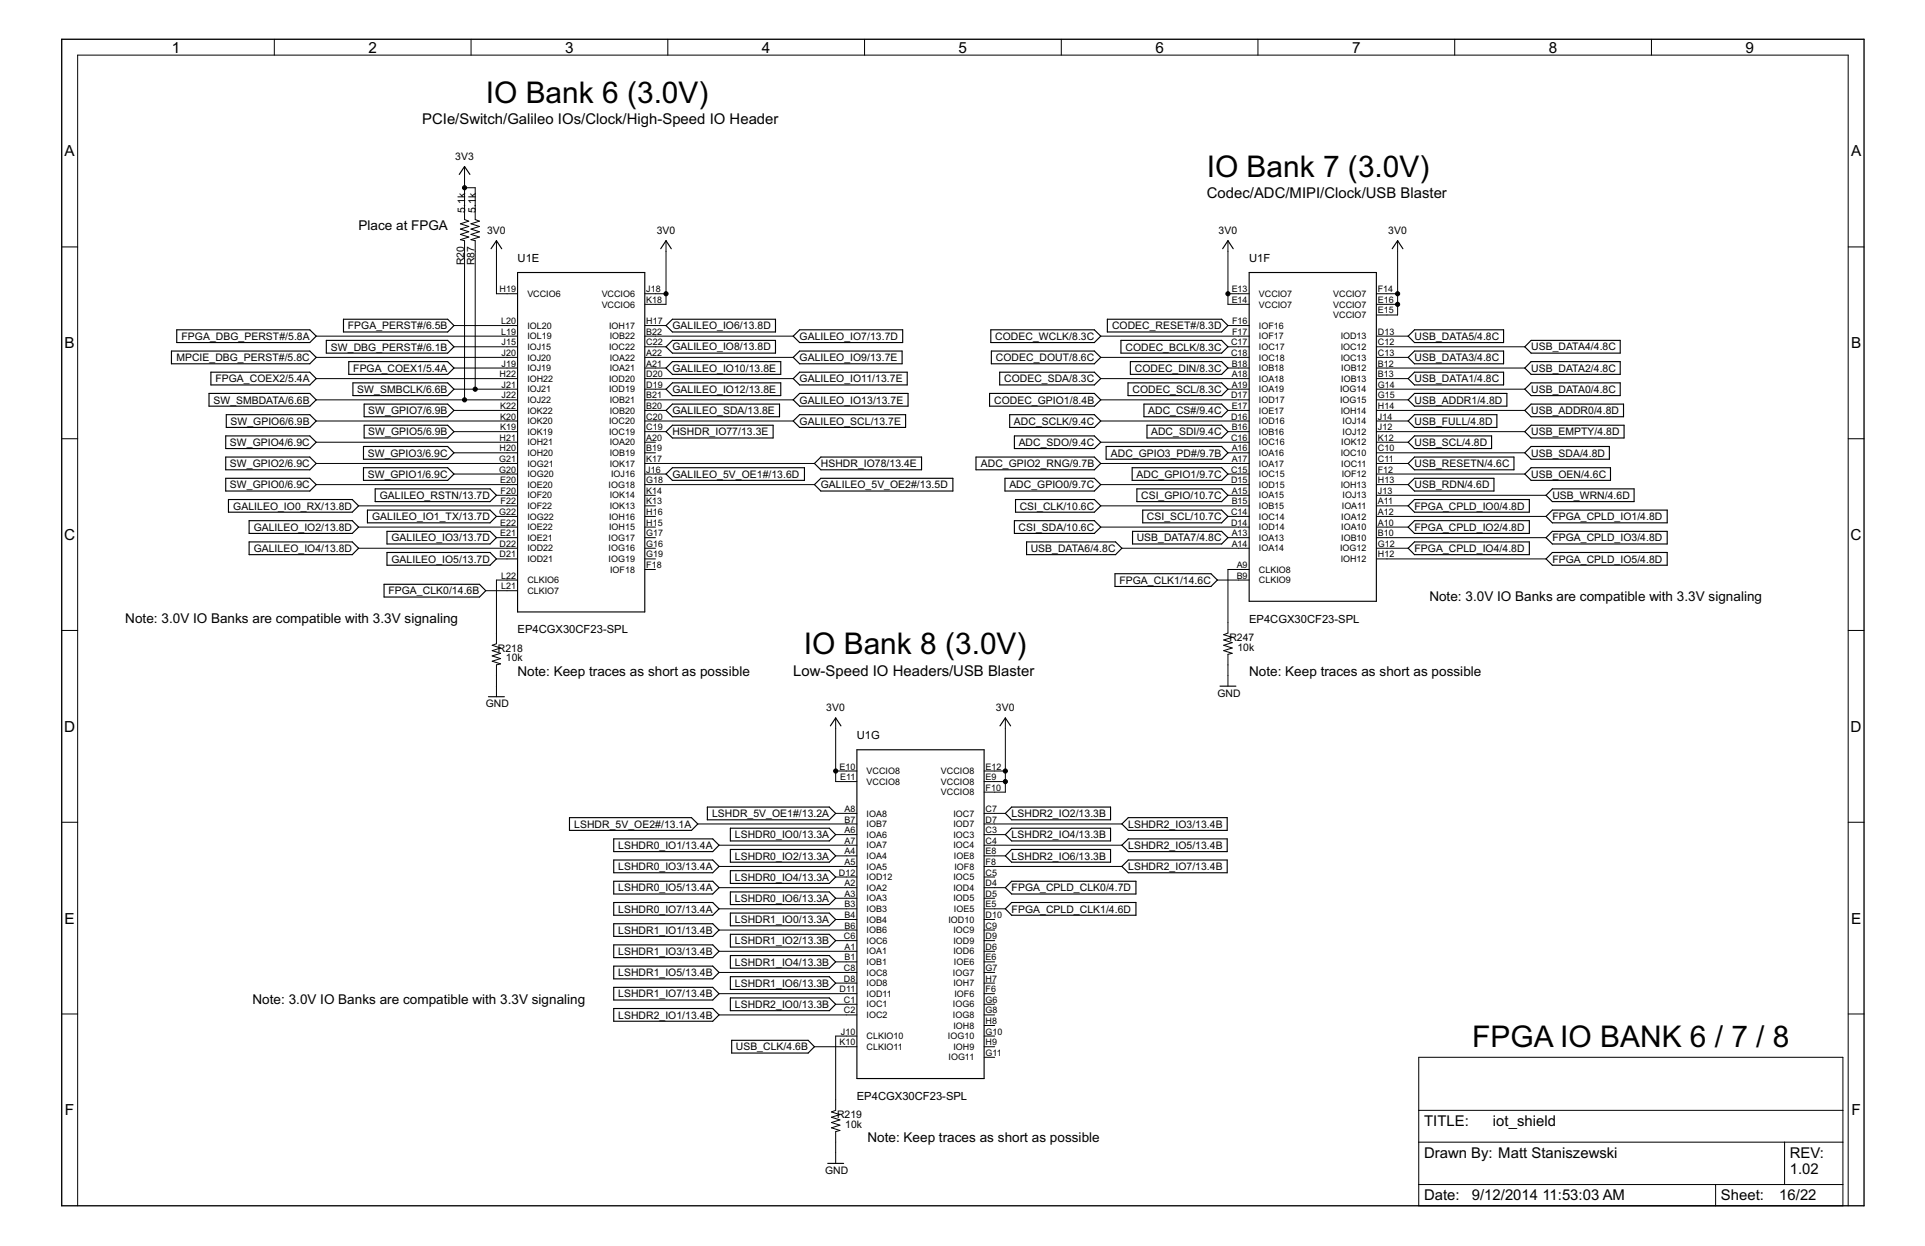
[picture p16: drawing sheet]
<svg xmlns="http://www.w3.org/2000/svg" width="432mm" height="279mm" viewBox="0 0 432 279" stroke-linecap="round" stroke-linejoin="round" font-family="sans-serif">
<defs><g id="words">
<g font-size="7.5">
<text x="109" y="23.1">IO Bank 6 (3.0V)</text>
<text x="270.7" y="39.7">IO Bank 7 (3.0V)</text>
<text x="180.3" y="146.7">IO Bank 8 (3.0V)</text>
<text x="330.2" y="234.7">FPGA IO BANK 6 / 7 / 8</text>
</g>
<g font-size="3.8">
<text x="38.5" y="11.8">1</text>
<text x="82.7" y="11.8">2</text>
<text x="126.8" y="11.8">3</text>
<text x="170.9" y="11.8">4</text>
<text x="215" y="11.8">5</text>
<text x="259.2" y="11.8">6</text>
<text x="303.3" y="11.8">7</text>
<text x="347.4" y="11.8">8</text>
<text x="391.5" y="11.8">9</text>
<text x="14.5" y="35.1">A</text>
<text x="415.2" y="35.1">A</text>
<text x="14.5" y="78.1">B</text>
<text x="415.2" y="78.1">B</text>
<text x="14.4" y="121.1">C</text>
<text x="415.1" y="121.1">C</text>
<text x="14.4" y="164.1">D</text>
<text x="415.1" y="164.1">D</text>
<text x="14.5" y="207.1">E</text>
<text x="415.2" y="207.1">E</text>
<text x="14.6" y="250.1">F</text>
<text x="415.3" y="250.1">F</text>
</g>
<g font-size="3.7">
<text x="94.7" y="27.8">PCIe/Switch/Galileo IOs/Clock/High-Speed IO Header</text>
<text x="270.7" y="44.5">Codec/ADC/MIPI/Clock/USB Blaster</text>
<text x="177.9" y="151.5">Low-Speed IO Headers/USB Blaster</text>
<text x="319.4" y="252.5">TITLE:</text>
<text x="334.9" y="252.5">iot_shield</text>
<text x="319.4" y="259.7">Drawn By: Matt Staniszewski</text>
<text x="401.5" y="259.7">REV:</text>
<text x="401.5" y="263.2">1.02</text>
<text x="319.4" y="269.2">Date:</text>
<text x="330.1" y="269.2">9/12/2014</text>
<text x="346" y="269.2">11:53:03 AM</text>
<text x="386" y="269.2">Sheet:</text>
<text x="399.1" y="269.2">16/22</text>
</g>
<g font-size="3.4">
<text x="80.4" y="51.6">Place at FPGA</text>
<text x="320.6" y="134.8">Note: 3.0V IO Banks are compatible with 3.3V signaling</text>
<text x="28.1" y="139.6">Note: 3.0V IO Banks are compatible with 3.3V signaling</text>
<text x="116.1" y="151.5">Note: Keep traces as short as possible</text>
<text x="280.2" y="151.5">Note: Keep traces as short as possible</text>
<text x="56.7" y="225.2">Note: 3.0V IO Banks are compatible with 3.3V signaling</text>
<text x="194.6" y="256.1">Note: Keep traces as short as possible</text>
</g>
<g font-size="2.8">
<text x="116.1" y="58.7">U1E</text>
<text x="280.2" y="58.7">U1F</text>
<text x="116.1" y="142">EP4CGX30CF23-SPL</text>
<text x="280.2" y="139.6">EP4CGX30CF23-SPL</text>
<text x="192.2" y="165.7">U1G</text>
<text x="192.2" y="246.6">EP4CGX30CF23-SPL</text>
</g>
<g font-size="2.6">
<text x="102.1" y="35.8">3V3</text>
<text x="104.3" y="47.7" transform="rotate(-90 104.3 47.7)">5.1k</text>
<text x="106.7" y="47.7" transform="rotate(-90 106.7 47.7)">5.1k</text>
<text x="109.3" y="52.5">3V0</text>
<text x="147.3" y="52.5">3V0</text>
<text x="273.3" y="52.5">3V0</text>
<text x="311.4" y="52.5">3V0</text>
<text x="104.1" y="59.5" transform="rotate(-90 104.1 59.5)">R20</text>
<text x="106.5" y="59.5" transform="rotate(-90 106.5 59.5)">R87</text>
<text x="40.7" y="76.2">FPGA_DBG_PERST#/5.8A</text>
<text x="78" y="73.8">FPGA_PERST#/6.5B</text>
<text x="150.8" y="73.8">GALILEO_IO6/13.8D</text>
<text x="179.4" y="76.2">GALILEO_IO7/13.7D</text>
<text x="223.3" y="76.2">CODEC_WCLK/8.3C</text>
<text x="249.4" y="73.8">CODEC_RESET#/8.3D</text>
<text x="317.3" y="76.2">USB_DATA5/4.8C</text>
<text x="39.6" y="81">MPCIE_DBG_PERST#/5.8C</text>
<text x="74.2" y="78.6">SW_DBG_PERST#/6.1B</text>
<text x="79.2" y="83.4">FPGA_COEX1/5.4A</text>
<text x="150.8" y="78.6">GALILEO_IO8/13.8D</text>
<text x="150.8" y="83.4">GALILEO_IO10/13.8E</text>
<text x="179.4" y="81">GALILEO_IO9/13.7E</text>
<text x="223.4" y="81">CODEC_DOUT/8.6C</text>
<text x="252.5" y="78.6">CODEC_BCLK/8.3C</text>
<text x="254.6" y="83.4">CODEC_DIN/8.3C</text>
<text x="317.3" y="81">USB_DATA3/4.8C</text>
<text x="343.5" y="78.6">USB_DATA4/4.8C</text>
<text x="343.5" y="83.4">USB_DATA2/4.8C</text>
<text x="48.3" y="85.7">FPGA_COEX2/5.4A</text>
<text x="80.2" y="88.1">SW_SMBCLK/6.6B</text>
<text x="150.8" y="88.1">GALILEO_IO12/13.8E</text>
<text x="179.4" y="85.7">GALILEO_IO11/13.7E</text>
<text x="225.2" y="85.7">CODEC_SDA/8.3C</text>
<text x="254" y="88.1">CODEC_SCL/8.3C</text>
<text x="317.3" y="85.7">USB_DATA1/4.8C</text>
<text x="343.5" y="88.1">USB_DATA0/4.8C</text>
<text x="47.9" y="90.5">SW_SMBDATA/6.6B</text>
<text x="51.7" y="95.2">SW_GPIO6/6.9B</text>
<text x="82.6" y="92.9">SW_GPIO7/6.9B</text>
<text x="150.8" y="92.9">GALILEO_SDA/13.8E</text>
<text x="179.4" y="90.5">GALILEO_IO13/13.7E</text>
<text x="179.4" y="95.2">GALILEO_SCL/13.7E</text>
<text x="223" y="90.5">CODEC_GPIO1/8.4B</text>
<text x="227.4" y="95.2">ADC_SCLK/9.4C</text>
<text x="257.5" y="92.9">ADC_CS#/9.4C</text>
<text x="317.3" y="90.5">USB_ADDR1/4.8D</text>
<text x="317.3" y="95.2">USB_FULL/4.8D</text>
<text x="343.5" y="92.9">USB_ADDR0/4.8D</text>
<text x="51.6" y="100">SW_GPIO4/6.9C</text>
<text x="82.6" y="97.6">SW_GPIO5/6.9B</text>
<text x="150.8" y="97.6">HSHDR_IO77/13.3E</text>
<text x="228.5" y="100">ADC_SDO/9.4C</text>
<text x="258.2" y="97.6">ADC_SDI/9.4C</text>
<text x="317.3" y="100">USB_SCL/4.8D</text>
<text x="343.5" y="97.6">USB_EMPTY/4.8D</text>
<text x="51.6" y="104.8">SW_GPIO2/6.9C</text>
<text x="82.5" y="102.4">SW_GPIO3/6.9C</text>
<text x="82.5" y="107.1">SW_GPIO1/6.9C</text>
<text x="150.8" y="107.1">GALILEO_5V_OE1#/13.6D</text>
<text x="184.1" y="104.8">HSHDR_IO78/13.4E</text>
<text x="220" y="104.8">ADC_GPIO2_RNG/9.7B</text>
<text x="249.2" y="102.4">ADC_GPIO3_PD#/9.7B</text>
<text x="254.9" y="107.1">ADC_GPIO1/9.7C</text>
<text x="317.3" y="104.8">USB_RESETN/4.6C</text>
<text x="343.5" y="102.4">USB_SDA/4.8D</text>
<text x="343.5" y="107.1">USB_OEN/4.6C</text>
<text x="51.6" y="109.5">SW_GPIO0/6.9C</text>
<text x="85.2" y="111.9">GALILEO_RSTN/13.7D</text>
<text x="184.1" y="109.5">GALILEO_5V_OE2#/13.5D</text>
<text x="226.4" y="109.5">ADC_GPIO0/9.7C</text>
<text x="256" y="111.9">CSI_GPIO/10.7C</text>
<text x="317.3" y="109.5">USB_RDN/4.6D</text>
<text x="348.2" y="111.9">USB_WRN/4.6D</text>
<text x="52.3" y="114.3">GALILEO_IO0_RX/13.8D</text>
<text x="56.9" y="119">GALILEO_IO2/13.8D</text>
<text x="83.5" y="116.7">GALILEO_IO1_TX/13.7D</text>
<text x="228.5" y="119">CSI_SDA/10.6C</text>
<text x="228.7" y="114.3">CSI_CLK/10.6C</text>
<text x="257.3" y="116.7">CSI_SCL/10.7C</text>
<text x="317.3" y="114.3">FPGA_CPLD_IO0/4.8D</text>
<text x="317.3" y="119">FPGA_CPLD_IO2/4.8D</text>
<text x="348.2" y="116.6">FPGA_CPLD_IO1/4.8D</text>
<text x="56.9" y="123.8">GALILEO_IO4/13.8D</text>
<text x="87.8" y="121.4">GALILEO_IO3/13.7D</text>
<text x="231.2" y="123.8">USB_DATA6/4.8C</text>
<text x="255" y="121.4">USB_DATA7/4.8C</text>
<text x="317.3" y="123.8">FPGA_CPLD_IO4/4.8D</text>
<text x="348.2" y="121.4">FPGA_CPLD_IO3/4.8D</text>
<text x="87.8" y="126.2">GALILEO_IO5/13.7D</text>
<text x="251.1" y="130.9">FPGA_CLK1/14.6C</text>
<text x="348.2" y="126.2">FPGA_CPLD_IO5/4.8D</text>
<text x="87.1" y="133.3">FPGA_CLK0/14.6B</text>
<text x="275.8" y="143.8">R247</text>
<text x="111.7" y="146.1">R218</text>
<text x="113.5" y="148.3">10k</text>
<text x="277.6" y="145.9">10k</text>
<text x="109" y="158.6">GND</text>
<text x="185.4" y="159.5">3V0</text>
<text x="223.4" y="159.5">3V0</text>
<text x="273.1" y="156.2">GND</text>
<text x="128.8" y="185.6">LSHDR_5V_OE2#/13.1A</text>
<text x="159.7" y="183.2">LSHDR_5V_OE1#/13.2A</text>
<text x="226.9" y="183.2">LSHDR2_IO2/13.3B</text>
<text x="253.1" y="185.6">LSHDR2_IO3/13.4B</text>
<text x="138.7" y="190.4">LSHDR0_IO1/13.4A</text>
<text x="164.8" y="188">LSHDR0_IO0/13.3A</text>
<text x="226.9" y="188">LSHDR2_IO4/13.3B</text>
<text x="253.1" y="190.4">LSHDR2_IO5/13.4B</text>
<text x="138.7" y="195.1">LSHDR0_IO3/13.4A</text>
<text x="164.8" y="192.7">LSHDR0_IO2/13.3A</text>
<text x="164.8" y="197.5">LSHDR0_IO4/13.3A</text>
<text x="226.9" y="192.7">LSHDR2_IO6/13.3B</text>
<text x="253.1" y="195.1">LSHDR2_IO7/13.4B</text>
<text x="138.7" y="199.9">LSHDR0_IO5/13.4A</text>
<text x="164.8" y="202.3">LSHDR0_IO6/13.3A</text>
<text x="226.9" y="199.9">FPGA_CPLD_CLK0/4.7D</text>
<text x="138.7" y="204.6">LSHDR0_IO7/13.4A</text>
<text x="138.7" y="209.4">LSHDR1_IO1/13.4B</text>
<text x="164.8" y="207">LSHDR1_IO0/13.3A</text>
<text x="226.9" y="204.6">FPGA_CPLD_CLK1/4.6D</text>
<text x="138.7" y="214.2">LSHDR1_IO3/13.4B</text>
<text x="164.8" y="211.8">LSHDR1_IO2/13.3B</text>
<text x="138.7" y="218.9">LSHDR1_IO5/13.4B</text>
<text x="164.8" y="216.5">LSHDR1_IO4/13.3B</text>
<text x="164.8" y="221.3">LSHDR1_IO6/13.3B</text>
<text x="138.7" y="223.7">LSHDR1_IO7/13.4B</text>
<text x="164.8" y="226">LSHDR2_IO0/13.3B</text>
<text x="138.7" y="228.4">LSHDR2_IO1/13.4B</text>
<text x="165.1" y="235.6">USB_CLK/4.6B</text>
<text x="187.8" y="250.8">R219</text>
<text x="189.6" y="252.9">10k</text>
<text x="185.1" y="263.2">GND</text>
</g>
<g font-size="2.2">
<text x="112.1" y="65.5">H19</text>
<text x="145" y="65.5">J18</text>
<text x="276.3" y="65.5">E13</text>
<text x="309.1" y="65.5">F14</text>
<text x="118.3" y="66.6">VCCIO6</text>
<text x="135" y="66.6">VCCIO6</text>
<text x="135" y="69">VCCIO6</text>
<text x="145" y="67.9">K18</text>
<text x="276.3" y="67.9">E14</text>
<text x="282.4" y="66.6">VCCIO7</text>
<text x="282.4" y="69">VCCIO7</text>
<text x="299.1" y="71.3">VCCIO7</text>
<text x="299.1" y="69">VCCIO7</text>
<text x="299.1" y="66.6">VCCIO7</text>
<text x="309.1" y="70.3">E15</text>
<text x="309.1" y="67.9">E16</text>
<text x="112.4" y="72.7">L20</text>
<text x="112.4" y="75.1">L19</text>
<text x="112.5" y="77.4">J15</text>
<text x="118.3" y="73.7">IOL20</text>
<text x="118.3" y="76.1">IOL19</text>
<text x="136.6" y="73.7">IOH17</text>
<text x="136.8" y="76.1">IOB22</text>
<text x="145" y="72.7">H17</text>
<text x="145" y="75.1">B22</text>
<text x="145" y="77.4">C22</text>
<text x="276.2" y="77.4">C17</text>
<text x="276.4" y="72.7">F16</text>
<text x="276.4" y="75.1">F17</text>
<text x="282.4" y="73.7">IOF16</text>
<text x="282.4" y="76.1">IOF17</text>
<text x="300.7" y="76.1">IOD13</text>
<text x="309.1" y="75.1">D13</text>
<text x="309.1" y="77.4">C12</text>
<text x="112.5" y="79.8">J20</text>
<text x="112.5" y="82.2">J19</text>
<text x="118.3" y="78.5">IOJ15</text>
<text x="118.3" y="80.9">IOJ20</text>
<text x="118.3" y="83.2">IOJ19</text>
<text x="136.6" y="78.5">IOC22</text>
<text x="136.8" y="80.8">IOA22</text>
<text x="136.8" y="83.2">IOA21</text>
<text x="145" y="79.8">A22</text>
<text x="145" y="82.2">A21</text>
<text x="276.2" y="79.8">C18</text>
<text x="276.3" y="82.2">B18</text>
<text x="282.4" y="78.5">IOC17</text>
<text x="282.4" y="80.9">IOC18</text>
<text x="282.4" y="83.2">IOB18</text>
<text x="300.7" y="78.5">IOC12</text>
<text x="300.7" y="80.8">IOC13</text>
<text x="300.9" y="83.2">IOB12</text>
<text x="309.1" y="79.8">C13</text>
<text x="309.1" y="82.2">B12</text>
<text x="112.1" y="84.6">H22</text>
<text x="112.5" y="86.9">J21</text>
<text x="112.5" y="89.3">J22</text>
<text x="118.3" y="85.6">IOH22</text>
<text x="118.3" y="88">IOJ21</text>
<text x="136.6" y="85.6">IOD20</text>
<text x="136.6" y="88">IOD19</text>
<text x="145" y="84.6">D20</text>
<text x="145" y="86.9">D19</text>
<text x="145" y="89.3">B21</text>
<text x="276.2" y="89.3">D17</text>
<text x="276.3" y="84.6">A18</text>
<text x="276.3" y="86.9">A19</text>
<text x="282.4" y="85.6">IOA18</text>
<text x="282.4" y="88">IOA19</text>
<text x="300.6" y="88">IOG14</text>
<text x="300.9" y="85.6">IOB13</text>
<text x="309.1" y="84.6">B13</text>
<text x="309.1" y="86.9">G14</text>
<text x="309.1" y="89.3">G15</text>
<text x="112.2" y="91.7">K22</text>
<text x="112.2" y="94.1">K20</text>
<text x="118.3" y="90.4">IOJ22</text>
<text x="118.3" y="92.7">IOK22</text>
<text x="118.3" y="95.1">IOK20</text>
<text x="136.6" y="95.1">IOC20</text>
<text x="136.8" y="90.4">IOB21</text>
<text x="136.8" y="92.7">IOB20</text>
<text x="145" y="91.7">B20</text>
<text x="145" y="94.1">C20</text>
<text x="276.2" y="94.1">D16</text>
<text x="276.3" y="91.7">E17</text>
<text x="282.4" y="90.4">IOD17</text>
<text x="282.4" y="92.7">IOE17</text>
<text x="282.4" y="95.1">IOD16</text>
<text x="300.6" y="90.4">IOG15</text>
<text x="300.7" y="92.7">IOH14</text>
<text x="301.2" y="95.1">IOJ14</text>
<text x="309.1" y="91.7">H14</text>
<text x="309.1" y="94.1">J14</text>
<text x="112.1" y="98.8">H21</text>
<text x="112.1" y="101.2">H20</text>
<text x="112.2" y="96.5">K19</text>
<text x="118.3" y="97.5">IOK19</text>
<text x="118.3" y="99.9">IOH21</text>
<text x="136.6" y="97.5">IOC19</text>
<text x="136.8" y="99.9">IOA20</text>
<text x="145" y="96.5">C19</text>
<text x="145" y="98.8">A20</text>
<text x="145" y="101.2">B19</text>
<text x="276.2" y="98.8">C16</text>
<text x="276.3" y="96.5">B16</text>
<text x="276.3" y="101.2">A16</text>
<text x="282.4" y="97.5">IOB16</text>
<text x="282.4" y="99.9">IOC16</text>
<text x="300.9" y="99.9">IOK12</text>
<text x="301.2" y="97.5">IOJ12</text>
<text x="309.1" y="96.5">J12</text>
<text x="309.1" y="98.8">K12</text>
<text x="309.1" y="101.2">C10</text>
<text x="112" y="103.6">G21</text>
<text x="112" y="106">G20</text>
<text x="118.3" y="102.3">IOH20</text>
<text x="118.3" y="104.6">IOG21</text>
<text x="118.3" y="107">IOG20</text>
<text x="136.8" y="102.2">IOB19</text>
<text x="136.8" y="104.6">IOK17</text>
<text x="137.1" y="107">IOJ16</text>
<text x="145" y="103.6">K17</text>
<text x="145" y="106">J16</text>
<text x="276.2" y="106">C15</text>
<text x="276.3" y="103.6">A17</text>
<text x="282.4" y="102.3">IOA16</text>
<text x="282.4" y="104.6">IOA17</text>
<text x="282.4" y="107">IOC15</text>
<text x="300.7" y="102.2">IOC10</text>
<text x="300.9" y="104.6">IOC11</text>
<text x="301" y="107">IOF12</text>
<text x="309.1" y="103.6">C11</text>
<text x="309.1" y="106">F12</text>
<text x="112.2" y="108.3">E20</text>
<text x="112.3" y="110.7">F20</text>
<text x="112.3" y="113.1">F22</text>
<text x="118.3" y="109.4">IOE20</text>
<text x="118.3" y="111.8">IOF20</text>
<text x="136.5" y="109.4">IOG18</text>
<text x="136.8" y="111.8">IOK14</text>
<text x="145" y="108.3">G18</text>
<text x="145" y="110.7">K14</text>
<text x="145" y="113.1">K13</text>
<text x="276.2" y="108.3">D15</text>
<text x="276.3" y="110.7">A15</text>
<text x="276.3" y="113.1">B15</text>
<text x="282.4" y="109.4">IOD15</text>
<text x="282.4" y="111.8">IOA15</text>
<text x="300.7" y="109.4">IOH13</text>
<text x="301.2" y="111.8">IOJ13</text>
<text x="309.1" y="108.3">H13</text>
<text x="309.1" y="110.7">J13</text>
<text x="309.1" y="113.1">A11</text>
<text x="112" y="115.5">G22</text>
<text x="112.2" y="117.9">E22</text>
<text x="118.3" y="114.1">IOF22</text>
<text x="118.3" y="116.5">IOG22</text>
<text x="118.3" y="118.9">IOE22</text>
<text x="136.6" y="116.5">IOH16</text>
<text x="136.6" y="118.9">IOH15</text>
<text x="136.8" y="114.1">IOK13</text>
<text x="145" y="115.5">H16</text>
<text x="145" y="117.9">H15</text>
<text x="276.2" y="115.5">C14</text>
<text x="276.2" y="117.9">D14</text>
<text x="282.4" y="114.1">IOB15</text>
<text x="282.4" y="116.5">IOC14</text>
<text x="282.4" y="118.9">IOD14</text>
<text x="300.9" y="116.5">IOA12</text>
<text x="300.9" y="118.9">IOA10</text>
<text x="301" y="114.1">IOA11</text>
<text x="309.1" y="115.5">A12</text>
<text x="309.1" y="117.9">A10</text>
<text x="112.1" y="122.6">D22</text>
<text x="112.1" y="125">D21</text>
<text x="112.2" y="120.2">E21</text>
<text x="118.3" y="121.3">IOE21</text>
<text x="118.3" y="123.7">IOD22</text>
<text x="136.5" y="121.3">IOG17</text>
<text x="136.5" y="123.6">IOG16</text>
<text x="145" y="120.2">G17</text>
<text x="145" y="122.6">G16</text>
<text x="145" y="125">G19</text>
<text x="276.3" y="120.2">A13</text>
<text x="276.3" y="122.6">A14</text>
<text x="282.4" y="121.3">IOA13</text>
<text x="282.4" y="123.7">IOA14</text>
<text x="300.6" y="123.6">IOG12</text>
<text x="300.9" y="121.3">IOB10</text>
<text x="309.1" y="120.2">B10</text>
<text x="309.1" y="122.6">G12</text>
<text x="309.1" y="125">H12</text>
<text x="112.4" y="129.7">L22</text>
<text x="118.3" y="126">IOD21</text>
<text x="118.3" y="130.8">CLKIO6</text>
<text x="136.5" y="126">IOG19</text>
<text x="136.9" y="128.4">IOF18</text>
<text x="145" y="127.4">F18</text>
<text x="277.4" y="127.4">A9</text>
<text x="277.4" y="129.7">B9</text>
<text x="282.4" y="128.4">CLKIO8</text>
<text x="282.4" y="130.8">CLKIO9</text>
<text x="300.7" y="126">IOH12</text>
<text x="112.4" y="132.1">L21</text>
<text x="118.3" y="133.2">CLKIO7</text>
<text x="188.3" y="172.6">E10</text>
<text x="194.4" y="173.6">VCCIO8</text>
<text x="211.1" y="173.6">VCCIO8</text>
<text x="221.1" y="172.6">E12</text>
<text x="188.4" y="174.9">E11</text>
<text x="194.4" y="176">VCCIO8</text>
<text x="211.1" y="176">VCCIO8</text>
<text x="211.1" y="178.3">VCCIO8</text>
<text x="221.1" y="174.9">E9</text>
<text x="221.1" y="177.3">F10</text>
<text x="189.4" y="182.1">A8</text>
<text x="189.4" y="184.4">B7</text>
<text x="194.4" y="183.1">IOA8</text>
<text x="194.4" y="185.5">IOB7</text>
<text x="213.9" y="183.1">IOC7</text>
<text x="213.9" y="185.5">IOD7</text>
<text x="221.1" y="182.1">C7</text>
<text x="221.1" y="184.4">D7</text>
<text x="189.4" y="186.8">A6</text>
<text x="189.4" y="189.2">A7</text>
<text x="189.4" y="191.6">A4</text>
<text x="194.4" y="187.9">IOA6</text>
<text x="194.4" y="190.2">IOA7</text>
<text x="213.9" y="187.9">IOC3</text>
<text x="213.9" y="190.2">IOC4</text>
<text x="221.1" y="186.8">C3</text>
<text x="221.1" y="189.2">C4</text>
<text x="221.1" y="191.6">E8</text>
<text x="188.2" y="196.3">D12</text>
<text x="189.4" y="194">A5</text>
<text x="194.4" y="192.6">IOA4</text>
<text x="194.4" y="195">IOA5</text>
<text x="194.4" y="197.4">IOD12</text>
<text x="213.9" y="197.4">IOC5</text>
<text x="214" y="192.6">IOE8</text>
<text x="214.1" y="195">IOF8</text>
<text x="221.1" y="194">F8</text>
<text x="221.1" y="196.3">C5</text>
<text x="189.4" y="198.7">A2</text>
<text x="189.4" y="201.1">A3</text>
<text x="189.4" y="203.5">B3</text>
<text x="194.4" y="199.8">IOA2</text>
<text x="194.4" y="202.1">IOA3</text>
<text x="213.9" y="199.7">IOD4</text>
<text x="213.9" y="202.1">IOD5</text>
<text x="221.1" y="198.7">D4</text>
<text x="221.1" y="201.1">D5</text>
<text x="221.1" y="203.5">E5</text>
<text x="189.4" y="205.8">B4</text>
<text x="189.4" y="208.2">B6</text>
<text x="194.4" y="204.5">IOB3</text>
<text x="194.4" y="206.9">IOB4</text>
<text x="194.4" y="209.3">IOB6</text>
<text x="212.7" y="206.9">IOD10</text>
<text x="213.9" y="209.3">IOC9</text>
<text x="214" y="204.5">IOE5</text>
<text x="221.1" y="205.8">D10</text>
<text x="221.1" y="208.2">C9</text>
<text x="189.3" y="210.6">C6</text>
<text x="189.4" y="213">A1</text>
<text x="189.4" y="215.4">B1</text>
<text x="194.4" y="211.6">IOC6</text>
<text x="194.4" y="214">IOA1</text>
<text x="213.9" y="211.6">IOD9</text>
<text x="213.9" y="214">IOD6</text>
<text x="221.1" y="210.6">D9</text>
<text x="221.1" y="213">D6</text>
<text x="221.1" y="215.4">E6</text>
<text x="189.3" y="217.7">C8</text>
<text x="189.3" y="220.1">D8</text>
<text x="194.4" y="216.4">IOB1</text>
<text x="194.4" y="218.8">IOC8</text>
<text x="194.4" y="221.2">IOD8</text>
<text x="213.8" y="218.8">IOG7</text>
<text x="213.9" y="221.1">IOH7</text>
<text x="214" y="216.4">IOE6</text>
<text x="221.1" y="217.7">G7</text>
<text x="221.1" y="220.1">H7</text>
<text x="188.3" y="222.5">D11</text>
<text x="189.3" y="224.9">C1</text>
<text x="189.3" y="227.2">C2</text>
<text x="194.4" y="223.5">IOD11</text>
<text x="194.4" y="225.9">IOC1</text>
<text x="213.8" y="225.9">IOG6</text>
<text x="214.1" y="223.5">IOF6</text>
<text x="221.1" y="222.5">F6</text>
<text x="221.1" y="224.9">G6</text>
<text x="221.1" y="227.2">G8</text>
<text x="188.6" y="232">J10</text>
<text x="194.4" y="228.3">IOC2</text>
<text x="194.4" y="233">CLKIO10</text>
<text x="212.6" y="233">IOG10</text>
<text x="213.8" y="228.3">IOG8</text>
<text x="213.9" y="230.7">IOH8</text>
<text x="221.1" y="229.6">H8</text>
<text x="221.1" y="232">G10</text>
<text x="188.3" y="234.4">K10</text>
<text x="194.4" y="235.4">CLKIO11</text>
<text x="212.8" y="237.8">IOG11</text>
<text x="213.9" y="235.4">IOH9</text>
<text x="221.1" y="234.4">H9</text>
<text x="221.1" y="236.8">G11</text>
</g>
</g></defs>
<g fill="none" stroke="#000" stroke-width=".25">
<path d="M103 39.1l1.2-1.8 1.2 1.8M110.2 55.8l1.2-1.8 1.1 1.8M148.2 55.8l1.2-1.8 1.2 1.8M274.3 55.8l1.1-1.8 1.2 1.8M312.3 55.8l1.2-1.8 1.2 1.8M38.5 78.7h31l1.4 1.4-1.4 1.5h-31zM39.6 74h29.9l1.4 1.4-1.4 1.4h-29.9zM73.2 76.3h27.2l1.4 1.5-1.4 1.4h-27.2zM77 71.6h23.4l1.4 1.4-1.4 1.4h-23.4zM116.1 61.1h28.5v76.1h-28.5zM149.4 73l1.4-1.4h23.1v2.8h-23.1zM149.4 77.8l1.4-1.5h23.1v2.9h-23.1z"/>
<path d="M177.9 75.4l1.5-1.4h23.1v2.8h-23.1zM222.2 74h23.3l1.4 1.4-1.4 1.4h-23.3zM222.4 78.7h23.1l1.4 1.4-1.4 1.5h-23.1zM248.4 71.6h25.6l1.4 1.4-1.4 1.4h-25.6zM251.4 76.3h22.6l1.4 1.5-1.4 1.4h-22.6zM280.2 61.1h28.5v73.7h-28.5zM315.9 75.4l1.4-1.4h20v2.8h-20zM343.5 76.3h19.9v2.9h-19.9l-1.5-1.4zM46.9 88.2h22.6l1.4 1.5-1.4 1.4h-22.6zM47.3 83.5h22.2l1.4 1.4-1.4 1.4h-22.2zM50.6 97.7h18.9l1.4 1.5-1.4 1.4h-18.9zM50.8 93h18.7l1.4 1.4-1.4 1.4h-18.7z"/>
<path d="M78.2 81.1h22.2l1.4 1.4-1.4 1.4h-22.2zM79.2 85.9h21.2l1.4 1.4-1.4 1.4h-21.2zM81.7 90.6h18.7l1.4 1.4-1.4 1.5h-18.7zM81.7 95.4h18.7l1.4 1.4-1.4 1.4h-18.7zM149.4 82.5l1.4-1.4h24.3v2.8h-24.3zM149.4 87.3l1.4-1.4h24.3v2.8h-24.3zM149.4 92l1.4-1.4h24.1v2.9h-24.1zM149.4 96.8l1.4-1.4h22.6v2.8h-22.6zM177.9 80.1l1.5-1.4h23v2.9h-23zM177.9 84.9l1.5-1.4h24.1v2.8h-24.1zM177.9 89.7l1.5-1.5h24.3v2.9h-24.3zM177.9 94.4l1.5-1.4h23.7v2.8h-23.7z"/>
<path d="M222 88.2h23.5l1.4 1.5-1.4 1.4h-23.5zM224.2 83.5h21.3l1.4 1.4-1.4 1.4h-21.3zM226.5 93h19l1.4 1.4-1.4 1.4h-19zM227.5 97.7h18l1.4 1.5-1.4 1.4h-18zM253 85.9h21l1.4 1.4-1.4 1.4h-21zM253.6 81.1h20.4l1.4 1.4-1.4 1.4h-20.4zM256.6 90.6h17.4l1.4 1.4-1.4 1.5h-17.4zM257.3 95.4h16.7l1.4 1.4-1.4 1.4h-16.7zM315.9 80.1l1.4-1.4h20v2.9h-20zM315.9 94.4l1.4-1.4h18.5v2.8h-18.5zM315.9 99.2l1.4-1.5h17.3v2.9h-17.3zM317.3 83.5h20v2.8h-20l-1.4-1.4z"/>
<path d="M317.3 88.2h20.7v2.9h-20.7l-1.4-1.4zM343.5 81.1h19.9v2.8h-19.9l-1.5-1.4zM343.5 85.9h19.9v2.8h-19.9l-1.5-1.4zM343.5 90.6h20.7v2.9h-20.7l-1.5-1.5zM343.5 95.4h20.8v2.8h-20.8l-1.5-1.4zM50.6 107.3h18.9l1.4 1.4-1.4 1.4h-18.9zM50.6 102.5h18.9l1.4 1.4-1.4 1.4h-18.9zM51.2 112h27.8l1.4 1.4-1.4 1.5h-27.8zM55.9 116.8h23.1l1.4 1.4-1.4 1.4h-23.1zM81.5 100.1h18.9l1.4 1.4-1.4 1.5h-18.9zM81.5 104.9h18.9l1.4 1.4-1.4 1.4h-18.9zM82.4 114.4h27.5l1.5 1.4-1.5 1.4h-27.5z"/>
<path d="M84.2 109.6h25.7l1.5 1.5-1.5 1.4h-25.7zM86.8 119.1h23.1l1.5 1.5-1.5 1.4h-23.1zM149.4 106.3l1.4-1.4h29.6v2.8h-29.6zM182.7 103.9l1.4-1.4h22.6v2.8h-22.6zM182.7 108.7l1.4-1.4h29.6v2.8h-29.6zM218.9 102.5h26.6l1.4 1.4-1.4 1.4h-26.6zM225.4 107.3h20.1l1.4 1.4-1.4 1.4h-20.1zM227.5 116.8h18l1.4 1.4-1.4 1.4h-18zM227.8 112h17.7l1.4 1.4-1.4 1.5h-17.7zM248.1 100.1h25.9l1.4 1.4-1.4 1.5h-25.9zM254 104.9h20l1.4 1.4-1.4 1.4h-20zM254 119.1h20l1.4 1.5-1.4 1.4h-20z"/>
<path d="M255 109.6h19l1.4 1.5-1.4 1.4h-19zM256.3 114.4h17.7l1.4 1.4-1.4 1.4h-17.7zM315.9 108.7l1.4-1.4h17.8v2.8h-17.8zM315.9 113.4l1.4-1.4h25.7v2.9h-25.7zM317.3 102.5h22.3v2.8h-22.3l-1.4-1.4zM317.3 116.8h25.7v2.8h-25.7l-1.4-1.4zM343.5 100.1h17.5v2.9h-17.5l-1.5-1.5zM343.5 104.9h17.8v2.8h-17.8l-1.5-1.4zM348.2 109.6h18.3v2.9h-18.3l-1.4-1.4zM348.2 114.4h25.8v2.8h-25.8l-1.4-1.4zM348.2 119.1h25.8v2.9h-25.8l-1.4-1.4zM55.9 121.5h23.1l1.4 1.4-1.4 1.5h-23.1z"/>
<path d="M86.1 131h21.4l1.5 1.5-1.5 1.4h-21.4zM86.8 123.9h23.1l1.5 1.4-1.5 1.4h-23.1zM230.3 121.5h19.9l1.5 1.4-1.5 1.5h-19.9zM250.1 128.7h21.5l1.5 1.4-1.5 1.4h-21.5zM315.9 122.9l1.4-1.4h25.7v2.9h-25.7zM348.2 123.9h25.8v2.8h-25.8l-1.4-1.4zM109.6 156.2h3.5M273.7 153.9h3.5M186.3 162.8l1.2-1.8 1.1 1.8M192.2 168.1h28.5v73.8h-28.5zM224.3 162.8l1.2-1.8 1.2 1.8M127.7 183.3h27.4l1.4 1.5-1.4 1.4h-27.4z"/>
<path d="M137.7 188.1h22.2l1.4 1.4-1.4 1.5h-22.2zM137.7 192.8h22.2l1.4 1.5-1.4 1.4h-22.2zM137.7 197.6h22.2l1.4 1.5-1.4 1.4h-22.2zM158.7 181h27.3l1.5 1.4-1.5 1.4h-27.3zM163.8 185.7h22.2l1.5 1.5-1.5 1.4h-22.2zM163.8 190.5h22.2l1.5 1.4-1.5 1.4h-22.2zM163.8 195.2h22.2l1.5 1.5-1.5 1.4h-22.2zM225.5 182.4l1.4-1.4h22.2v2.8h-22.2zM226.9 185.7h22.2v2.9h-22.2l-1.4-1.4zM226.9 190.5h22.2v2.8h-22.2l-1.4-1.4zM226.9 197.6h27.9v2.9h-27.9l-1.4-1.4zM251.7 189.5l1.4-1.4h22.2v2.9h-22.2z"/>
<path d="M251.7 194.3l1.4-1.5h22.2v2.9h-22.2zM251.7 184.8l1.4-1.5h22.2v2.9h-22.2zM137.7 202.4h22.2l1.4 1.4-1.4 1.4h-22.2zM137.7 207.1h22.2l1.4 1.5-1.4 1.4h-22.2zM137.7 211.9h22.2l1.4 1.4-1.4 1.4h-22.2zM137.7 216.6h22.2l1.4 1.5-1.4 1.4h-22.2zM163.8 200h22.2l1.5 1.4-1.5 1.4h-22.2zM163.8 204.7h22.2l1.5 1.5-1.5 1.4h-22.2zM163.8 209.5h22.2l1.5 1.4-1.5 1.5h-22.2zM163.8 214.3h22.2l1.5 1.4-1.5 1.4h-22.2zM163.8 219h22.2l1.5 1.5-1.5 1.4h-22.2zM225.5 203.8l1.4-1.4h27.9v2.8h-27.9z"/>
<path d="M137.7 221.4h22.2l1.4 1.4-1.4 1.4h-22.2zM137.7 226.1h22.2l1.4 1.5-1.4 1.4h-22.2zM163.8 223.8h22.2l1.5 1.4-1.5 1.4h-22.2zM164.1 233.3h17.2l1.4 1.4-1.4 1.4h-17.2zM185.7 260.9h3.5"/>
</g>
<g fill="none" stroke="#000" stroke-width=".22">
<path d="M61.5 8.8v3.6M105.7 8.8v3.6M149.8 8.8v3.6M193.9 8.8v3.6M238.1 8.8v3.6M282.2 8.8v3.6M326.3 8.8v3.6M370.4 8.8v3.6M104.2 37.3v11.9l1 .4-1.9 .6 1.9 .6-1.9 .6 1.9 .6-1.9 .6 1.9 .5-1.9 .6 .9 .3v35.7M13.8 55.4h3.6M104.2 42.1h2.4v7.1l.9 .4-1.9 .6 1.9 .6-1.9 .6 1.9 .6-1.9 .6 1.9 .5-1.9 .6 1 .3v33.3M111.4 54v11.9h4.7"/>
<path d="M149.4 54v14.2h-4.8M275.4 54v14.2h4.8M313.5 54v16.6h-4.8M414.6 55.4h3.5M70.9 75.4h45.2M101.8 73h14.3M101.8 77.8h14.3M144.6 73h4.8M144.6 75.4h33.3M144.6 77.8h4.8M144.6 65.9h4.8M246.9 75.4h33.3"/>
<path d="M275.4 73h4.8M275.4 77.8h4.8M275.4 65.9h4.8M308.7 75.4h7.2M308.7 77.8h33.3M308.7 65.9h4.8M308.7 68.2h4.8M13.8 98.4h3.6M70.9 80.1h45.2M70.9 84.9h45.2M70.9 89.7h45.2M70.9 94.4h45.2"/>
<path d="M70.9 99.2h45.2M101.8 82.5h14.3M101.8 87.3h14.3M101.8 92h14.3M101.8 96.8h14.3M144.6 80.1h33.3M144.6 82.5h4.8M144.6 84.9h33.3M144.6 87.3h4.8M144.6 89.7h33.3M144.6 92h4.8M144.6 94.4h33.3"/>
<path d="M144.6 96.8h4.8M144.6 99.2h2.4M246.9 80.1h33.3M246.9 84.9h33.3M246.9 89.7h33.3M246.9 94.4h33.3M246.9 99.2h33.3M275.4 82.5h4.8M275.4 87.3h4.8M275.4 92h4.8M275.4 96.8h4.8M308.7 80.1h7.2"/>
<path d="M308.7 82.5h33.3M308.7 84.9h7.2M308.7 87.3h33.3M308.7 89.7h7.2M308.7 92h33.3M308.7 94.4h7.2M308.7 96.8h33.3M308.7 99.2h7.2M414.6 98.4h3.5M70.9 103.9h45.2M70.9 108.7h45.2M80.4 113.4h35.7"/>
<path d="M80.4 118.2h35.7M101.8 101.5h14.3M101.8 106.3h14.3M111.4 111.1h4.7M111.4 115.8h4.7M144.6 101.5h2.4M144.6 103.9h38.1M144.6 106.3h4.8M144.6 108.7h38.1M144.6 111.1h2.4M144.6 113.4h2.4M144.6 115.8h2.4"/>
<path d="M144.6 118.2h2.4M246.9 103.9h33.3M246.9 108.7h33.3M246.9 113.4h33.3M246.9 118.2h33.3M275.4 101.5h4.8M275.4 106.3h4.8M275.4 111.1h4.8M275.4 115.8h4.8M308.7 101.5h33.3M308.7 103.9h7.2M308.7 106.3h33.3"/>
<path d="M308.7 108.7h7.2M308.7 111.1h38.1M308.7 113.4h7.2M308.7 115.8h38.1M308.7 118.2h7.2M80.4 122.9h35.7M109 132.5h7.1M111.4 120.6h4.7M111.4 125.3h4.7M116.1 130.1h-4.7v14.3l-1 .3 1.9 .6-1.9 .6 1.9 .6-1.9 .6 1.9 .6-1.9 .6 1.9 .6-.9 .2v7.1M144.6 120.6h2.4M144.6 122.9h2.4"/>
<path d="M144.6 125.3h2.4M144.6 127.7h2.4M251.7 122.9h28.5M273.1 130.1h7.1M275.4 120.6h4.8M280.2 127.7h-4.8v14.3l-.9 .3 1.9 .6-1.9 .6 1.9 .6-1.9 .6 1.9 .6-1.9 .6 1.9 .6-1 .2v7.2M308.7 120.6h38.1M308.7 122.9h7.2M308.7 125.3h38.1M13.8 141.4h3.6M414.6 141.4h3.5M187.5 161v14.3h4.7"/>
<path d="M187.5 172.9h4.7M220.7 172.9h4.8M220.7 175.3h4.8M225.5 161v16.6h-4.8M13.8 184.4h3.6M156.5 184.8h35.7M161.3 189.5h30.9M161.3 194.3h30.9M161.3 199.1h30.9M187.5 182.4h4.7M187.5 187.2h4.7M187.5 191.9h4.7"/>
<path d="M187.5 196.7h4.7M220.7 182.4h4.8M220.7 184.8h31M220.7 187.2h4.8M220.7 189.5h31M220.7 191.9h4.8M220.7 194.3h31M220.7 196.7h2.4M220.7 199.1h4.8M414.6 184.4h3.5M161.3 203.8h30.9M161.3 208.6h30.9"/>
<path d="M161.3 213.3h30.9M161.3 218.1h30.9M187.5 201.4h4.7M187.5 206.2h4.7M187.5 210.9h4.7M187.5 215.7h4.7M220.7 201.4h2.4M220.7 203.8h4.8M220.7 206.2h2.4M220.7 208.6h2.4M220.7 210.9h2.4M220.7 213.3h2.4"/>
<path d="M220.7 215.7h2.4M220.7 218.1h2.4M13.8 227.4h3.6M161.3 222.8h30.9M161.3 227.6h30.9M182.7 234.7h9.5M187.5 220.5h4.7M187.5 225.2h4.7M192.2 232.3h-4.7v16.7l-1 .3 1.9 .6-1.9 .6 1.9 .6-1.9 .6 1.9 .6-1.9 .6 1.9 .6-.9 .2v7.2M220.7 237.1h2.4M220.7 220.5h2.4M220.7 222.8h2.4"/>
<path d="M220.7 225.2h2.4M220.7 227.6h2.4M220.7 230h2.4M220.7 232.3h2.4M220.7 234.7h2.4M318.2 237.1h95.2v33.3h-95.2zM414.6 227.4h3.5M318.2 256.1h95.2M318.2 249h95.2M400.3 256.1v9.5M17.4 270.4v-258h397.2v258M318.2 265.6h95.2"/>
<path d="M384.8 265.6v4.8"/>
</g>
<path d="M13.8 8.8h404.3v261.6h-404.3z" fill="none" stroke="#000" stroke-width=".3"/>
<g fill="#000" stroke="#000" stroke-width=".22">
<circle cx="104.2" cy="42.1" r=".47"/>
<circle cx="149.4" cy="65.9" r=".47"/>
<circle cx="275.4" cy="65.9" r=".47"/>
<circle cx="313.5" cy="65.9" r=".47"/>
<circle cx="313.5" cy="68.2" r=".47"/>
<circle cx="104.2" cy="89.7" r=".47"/>
<circle cx="106.6" cy="87.3" r=".47"/>
<circle cx="187.5" cy="172.9" r=".47"/>
<circle cx="225.5" cy="172.9" r=".47"/>
<circle cx="225.5" cy="175.3" r=".47"/>
</g>
<use href="#words"/>
</svg>
